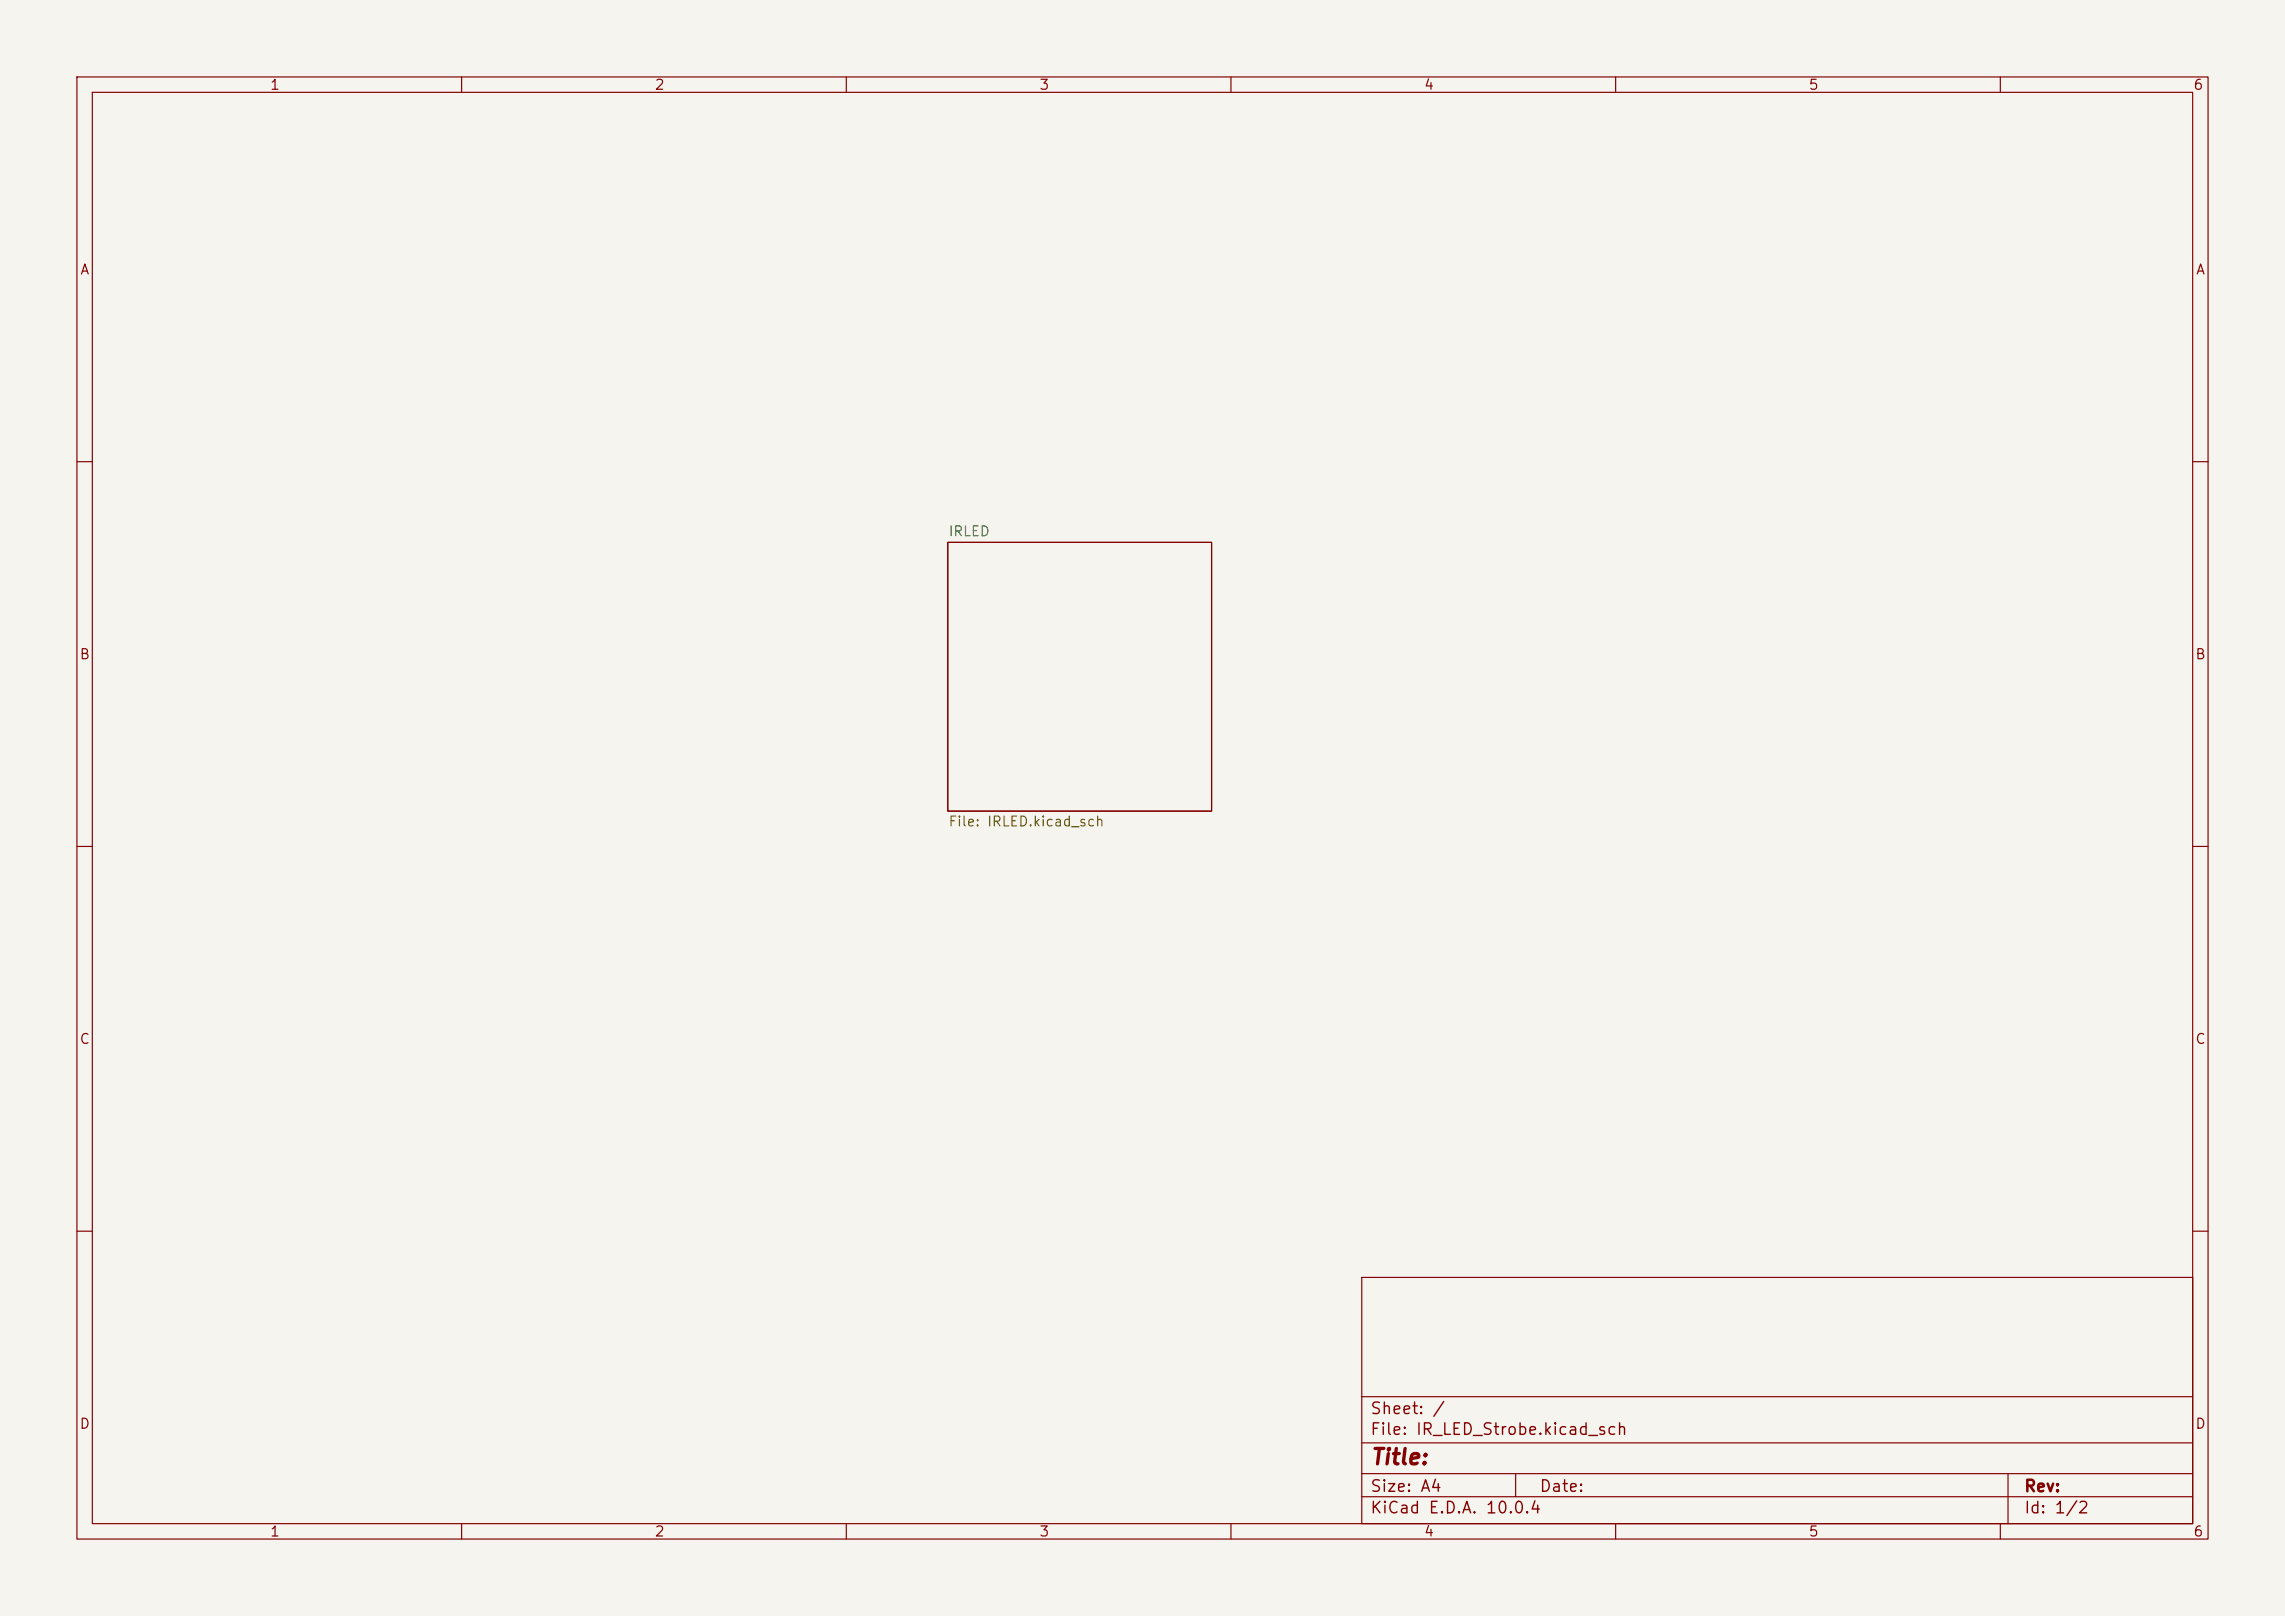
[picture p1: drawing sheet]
<svg xmlns="http://www.w3.org/2000/svg" width="297mm" height="210mm" viewBox="0 0 297 210" stroke-linecap="round" stroke-linejoin="round" font-family="sans-serif">
<defs><g id="words">
<text font-size="2" fill="#840000" x="178" y="190.8">Title:</text>
<g font-size="1.5" fill="#840000">
<text x="178" y="184.2">Sheet: /</text>
<text x="178" y="186.9">File: IR_LED_Strobe.kicad_sch</text>
<text x="178" y="197.1">KiCad E.D.A. 10.0.4</text>
<text x="178" y="194.3">Size: A4</text>
<text x="200" y="194.3">Date:</text>
<text x="263" y="194.3">Rev:</text>
<text x="263" y="197.1">Id: 1/2</text>
</g>
<g font-size="1.3" fill="#840000">
<text x="35" y="12">1</text>
<text x="85" y="12">2</text>
<text x="135" y="12">3</text>
<text x="185" y="12">4</text>
<text x="235" y="12">5</text>
<text x="285" y="12">6</text>
<text x="10.3" y="36">A</text>
<text x="285.3" y="36">A</text>
<text x="10.3" y="86">B</text>
<text x="285.3" y="86">B</text>
<text x="10.3" y="136">C</text>
<text x="285.3" y="136">C</text>
<text x="10.3" y="186">D</text>
<text x="285.3" y="186">D</text>
<text x="35" y="200">1</text>
<text x="85" y="200">2</text>
<text x="135" y="200">3</text>
<text x="185" y="200">4</text>
<text x="235" y="200">5</text>
<text x="285" y="200">6</text>
</g>
<text font-size="1.3" fill="#006464" x="123.2" y="70">IRLED</text>
<text font-size="1.3" fill="#725600" x="123.2" y="107.7">File: IRLED.kicad_sch</text>
</g></defs>
<path d="M0 0h297v210h-297z" fill="#f5f4ef" stroke="#f5f4ef" stroke-width=".13"/>
<g fill="none" stroke="#840000" stroke-width=".15">
<path d="M10 10h277v190h-277zM12 12h273v186h-273zM60 10v2M110 10v2M160 10v2M210 10v2M260 10v2M10 60h2M123.2 70.5h34.3v34.9h-34.3zM285 60h2M10 110h2M285 110h2"/>
<path d="M10 160h2M177 166h108v32h-108zM285 160h2M60 198v2M110 198v2M160 198v2M177 194.5h108M177 191.5h108M177 187.5h108M177 181.5h108M197 191.5v3M210 198v2"/>
<path d="M260 198v2M261 191.5v6.5"/>
</g>
<use href="#words"/>
</svg>
